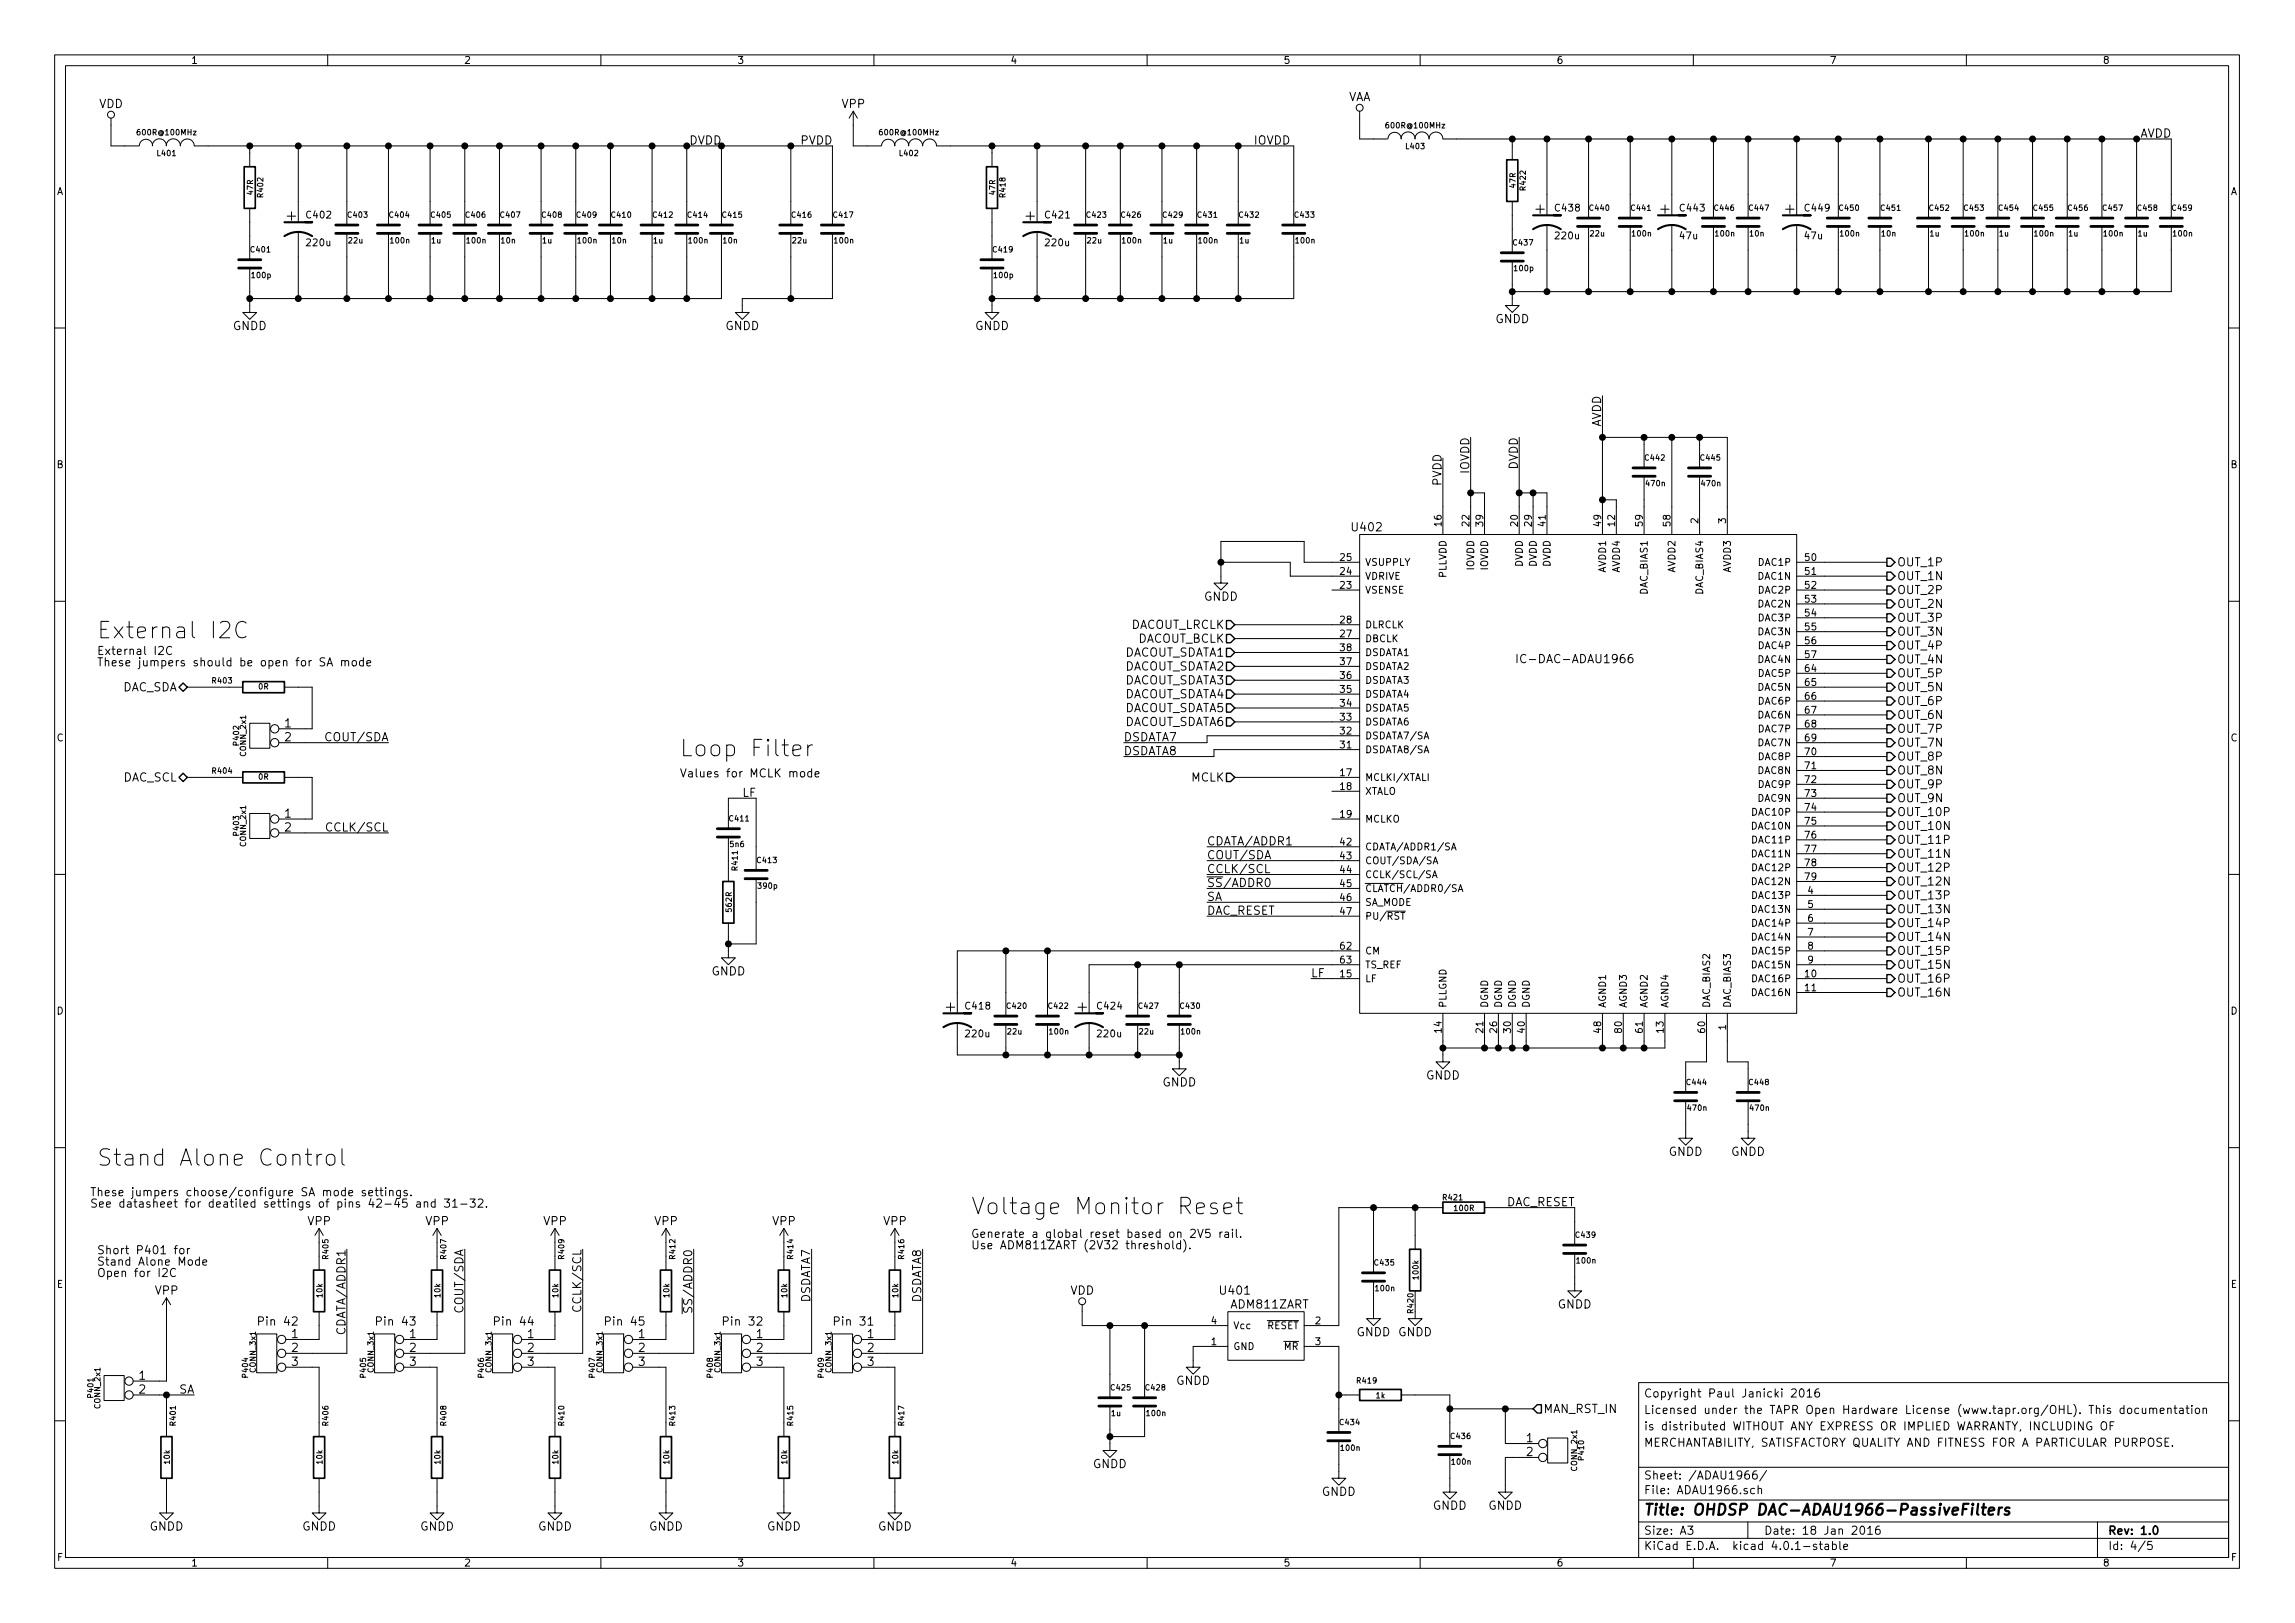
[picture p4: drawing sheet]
<svg xmlns="http://www.w3.org/2000/svg" width="420mm" height="297mm" viewBox="0 0 420 297" stroke-linecap="round" stroke-linejoin="round" font-family="sans-serif">
<defs><g id="words">
<g font-size="4.2">
<text x="17.8" y="116.9">External I2C</text>
<text x="124.5" y="138.5">Loop Filter</text>
<text x="17.8" y="213.4">Stand Alone Control</text>
<text x="177.8" y="222.3">Voltage Monitor Reset</text>
</g>
<g font-size="2.8">
<text x="52.5" y="40.4">+</text>
<text x="187.8" y="40.4">+</text>
<text x="281.1" y="39.2">+</text>
<text x="304" y="39.2">+</text>
<text x="326.8" y="39.2">+</text>
<text x="173.2" y="185.2">+</text>
<text x="197.3" y="185.2">+</text>
<text x="301" y="277.3">Title: OHDSP DAC-ADAU1966-PassiveFilters</text>
</g>
<g font-size="2.1">
<text x="18.1" y="19.8">VDD</text>
<text x="154.1" y="19.8">VPP</text>
<text x="246.7" y="18.5">VAA</text>
<text x="126.1" y="26.5">DVDD</text>
<text x="146.5" y="26.5">PVDD</text>
<text x="229.5" y="26.5">IOVDD</text>
<text x="391.5" y="25.2">AVDD</text>
<text x="273.7" y="59.1">GNDD</text>
<text x="42.6" y="60.4">GNDD</text>
<text x="132.8" y="60.4">GNDD</text>
<text x="178.5" y="60.4">GNDD</text>
<text x="293.1" y="78.4" transform="rotate(-90 293.1 78.4)">AVDD</text>
<text x="263.9" y="88.9" transform="rotate(-90 263.9 88.9)">PVDD</text>
<text x="269" y="86.8" transform="rotate(-90 269 86.8)">IOVDD</text>
<text x="277.9" y="86.1" transform="rotate(-90 277.9 86.1)">DVDD</text>
<text x="247.6" y="97.2">U402</text>
<text x="347.3" y="103.6">OUT_1P</text>
<text x="347.3" y="106.2">OUT_1N</text>
<text x="220.4" y="109.9">GNDD</text>
<text x="347.3" y="108.7">OUT_2P</text>
<text x="347.3" y="111.3">OUT_2N</text>
<text x="347.3" y="113.8">OUT_3P</text>
<text x="17.8" y="119.9">External I2C</text>
<text x="206.7" y="115.1">DACOUT_LRCLK</text>
<text x="208" y="117.6">DACOUT_BCLK</text>
<text x="347.3" y="116.3">OUT_3N</text>
<text x="347.3" y="118.9">OUT_4P</text>
<text x="17.8" y="122">These jumpers should be open for SA mode</text>
<text x="205.4" y="120.2">DACOUT_SDATA1</text>
<text x="205.4" y="122.7">DACOUT_SDATA2</text>
<text x="205.4" y="125.3">DACOUT_SDATA3</text>
<text x="278.8" y="121.4">IC-DAC-ADAU1966</text>
<text x="347.3" y="121.4">OUT_4N</text>
<text x="347.3" y="124">OUT_5P</text>
<text x="22.1" y="126.5">DAC_SDA</text>
<text x="205.4" y="127.8">DACOUT_SDATA4</text>
<text x="205.4" y="130.3">DACOUT_SDATA5</text>
<text x="347.3" y="126.5">OUT_5N</text>
<text x="347.3" y="129">OUT_6P</text>
<text x="347.3" y="131.6">OUT_6N</text>
<text x="52.1" y="133.1">1</text>
<text x="52.1" y="135.7">2</text>
<text x="60" y="135.7">COUT/SDA</text>
<text x="205.4" y="132.9">DACOUT_SDATA6</text>
<text x="205.7" y="135.7">DSDATA7</text>
<text x="347.3" y="134.1">OUT_7P</text>
<text x="347.3" y="136.7">OUT_7N</text>
<text x="22.3" y="143">DAC_SCL</text>
<text x="124.5" y="142.3">Values for MCLK mode</text>
<text x="205.7" y="138.2">DSDATA8</text>
<text x="218" y="143">MCLK</text>
<text x="347.3" y="139.2">OUT_8P</text>
<text x="347.3" y="141.7">OUT_8N</text>
<text x="52.1" y="149.6">1</text>
<text x="135.9" y="145.8">LF</text>
<text x="347.3" y="144.3">OUT_9P</text>
<text x="347.3" y="146.8">OUT_9N</text>
<text x="347.3" y="149.4">OUT_10P</text>
<text x="52.1" y="152.2">2</text>
<text x="60.4" y="152.2">CCLK/SCL</text>
<text x="221" y="154.7">CDATA/ADDR1</text>
<text x="347.3" y="151.9">OUT_10N</text>
<text x="347.3" y="154.4">OUT_11P</text>
<text x="221" y="157.3">COUT/SDA</text>
<text x="221" y="159.8">CCLK/SCL</text>
<text x="347.3" y="157">OUT_11N</text>
<text x="347.3" y="159.5">OUT_12P</text>
<text x="221" y="167.4">DAC_RESET</text>
<text x="221" y="162.3">SS/ADDR0</text>
<text x="221" y="164.9">SA</text>
<text x="347.3" y="162.1">OUT_12N</text>
<text x="347.3" y="164.6">OUT_13P</text>
<text x="347.3" y="167.1">OUT_13N</text>
<text x="347.3" y="169.7">OUT_14P</text>
<text x="347.3" y="172.2">OUT_14N</text>
<text x="130.2" y="178.5">GNDD</text>
<text x="240" y="178.9">LF</text>
<text x="347.3" y="174.8">OUT_15P</text>
<text x="347.3" y="177.3">OUT_15N</text>
<text x="347.3" y="179.8">OUT_16P</text>
<text x="347.3" y="182.4">OUT_16N</text>
<text x="261" y="197.6">GNDD</text>
<text x="212.8" y="198.8">GNDD</text>
<text x="305.5" y="211.5">GNDD</text>
<text x="316.9" y="211.5">GNDD</text>
<text x="16.5" y="218.9">These jumpers choose/configure SA mode settings.</text>
<text x="16.5" y="221">See datasheet for deatiled settings of pins 42-45 and 31-32.</text>
<text x="275.4" y="220.8">DAC_RESET</text>
<text x="56.3" y="224.2">VPP</text>
<text x="77.9" y="224.2">VPP</text>
<text x="99.5" y="224.2">VPP</text>
<text x="119.8" y="224.2">VPP</text>
<text x="141.4" y="224.2">VPP</text>
<text x="161.7" y="224.2">VPP</text>
<text x="177.8" y="226.6">Generate a global reset based on 2V5 rail.</text>
<text x="17.8" y="229.6">Short P401 for</text>
<text x="17.8" y="231.6">Stand Alone Mode</text>
<text x="17.8" y="233.7">Open for I2C</text>
<text x="177.8" y="228.6">Use ADM811ZART (2V32 threshold).</text>
<text x="28.4" y="236.9">VPP</text>
<text x="84.8" y="239.7" transform="rotate(-90 84.8 239.7)">COUT/SDA</text>
<text x="106.4" y="239.4" transform="rotate(-90 106.4 239.4)">CCLK/SCL</text>
<text x="126.7" y="239.4" transform="rotate(-90 126.7 239.4)">SS/ADDR0</text>
<text x="148.3" y="238.7" transform="rotate(-90 148.3 238.7)">DSDATA7</text>
<text x="168.7" y="238.7" transform="rotate(-90 168.7 238.7)">DSDATA8</text>
<text x="195.9" y="236.9">VDD</text>
<text x="223.5" y="236.9">U401</text>
<text x="225.4" y="239.5">ADM811ZART</text>
<text x="285.1" y="239.5">GNDD</text>
<text x="47" y="242.6">Pin 42</text>
<text x="53.4" y="244.9">1</text>
<text x="63.2" y="244" transform="rotate(-90 63.2 244)">CDATA/ADDR1</text>
<text x="68.6" y="242.6">Pin 43</text>
<text x="75" y="244.9">1</text>
<text x="90.2" y="242.6">Pin 44</text>
<text x="96.6" y="244.9">1</text>
<text x="110.5" y="242.6">Pin 45</text>
<text x="116.9" y="244.9">1</text>
<text x="132.1" y="242.6">Pin 32</text>
<text x="138.5" y="244.9">1</text>
<text x="152.4" y="242.6">Pin 31</text>
<text x="158.8" y="244.9">1</text>
<text x="248.3" y="244.6">GNDD GNDD</text>
<text x="53.4" y="247.4">2</text>
<text x="53.4" y="250">3</text>
<text x="75" y="247.4">2</text>
<text x="75" y="250">3</text>
<text x="96.6" y="247.4">2</text>
<text x="96.6" y="250">3</text>
<text x="116.9" y="247.4">2</text>
<text x="116.9" y="250">3</text>
<text x="138.5" y="247.4">2</text>
<text x="138.5" y="250">3</text>
<text x="158.8" y="247.4">2</text>
<text x="158.8" y="250">3</text>
<text x="25.5" y="252.5">1</text>
<text x="25.5" y="255.1">2</text>
<text x="32.6" y="255.1">SA</text>
<text x="215.3" y="253.5">GNDD</text>
<text x="301" y="255.8">Copyright Paul Janicki 2016</text>
<text x="279.5" y="263.9">1</text>
<text x="282.6" y="258.6">MAN_RST_IN</text>
<text x="301" y="261.8">is distributed WITHOUT ANY EXPRESS OR IMPLIED WARRANTY, INCLUDING OF</text>
<text x="301" y="258.8">Licensed under the TAPR Open Hardware License (www.tapr.org/OHL). This documentation</text>
<text x="200.1" y="268.7">GNDD</text>
<text x="279.5" y="266.5">2</text>
<text x="301" y="264.8">MERCHANTABILITY, SATISFACTORY QUALITY AND FITNESS FOR A PARTICULAR PURPOSE.</text>
<text x="242" y="273.8">GNDD</text>
<text x="301" y="273.5">File: ADAU1966.sch</text>
<text x="301" y="270.8">Sheet: /ADAU1966/</text>
<text x="27.4" y="280.1">GNDD</text>
<text x="55.3" y="280.1">GNDD</text>
<text x="76.9" y="280.1">GNDD</text>
<text x="98.5" y="280.1">GNDD</text>
<text x="118.8" y="280.1">GNDD</text>
<text x="140.4" y="280.1">GNDD</text>
<text x="160.7" y="280.1">GNDD</text>
<text x="262.3" y="276.3">GNDD</text>
<text x="272.4" y="276.3">GNDD</text>
<text x="301" y="280.9">Size: A3</text>
<text x="323" y="280.9">Date: 18 Jan 2016</text>
<text x="386" y="280.9">Rev: 1.0</text>
<text x="301" y="283.7">KiCad E.D.A. kicad 4.0.1-stable</text>
<text x="386" y="283.7">Id: 4/5</text>
</g>
<g font-size="1.8">
<text x="35" y="11.7">1</text>
<text x="85" y="11.7">2</text>
<text x="135" y="11.7">3</text>
<text x="185" y="11.7">4</text>
<text x="235" y="11.7">5</text>
<text x="285" y="11.7">6</text>
<text x="335" y="11.7">7</text>
<text x="385" y="11.7">8</text>
<text x="10.4" y="35.7">A</text>
<text x="408.4" y="35.7">A</text>
<text x="56.2" y="40">C402</text>
<text x="191.5" y="40">C421</text>
<text x="284.8" y="38.7">C438</text>
<text x="307.7" y="38.7">C443</text>
<text x="330.6" y="38.7">C449</text>
<text x="56.3" y="45">220u</text>
<text x="191.5" y="45">220u</text>
<text x="284.9" y="43.8">220u</text>
<text x="307.6" y="43.8">47u</text>
<text x="330.5" y="43.8">47u</text>
<text x="10.4" y="85.7">B</text>
<text x="408.4" y="85.7">B</text>
<text x="310.9" y="95.8" transform="rotate(-90 310.9 95.8)">2</text>
<text x="316" y="95.8" transform="rotate(-90 316 95.8)">3</text>
<text x="263.9" y="96.3" transform="rotate(-90 263.9 96.3)">16</text>
<text x="269" y="96.3" transform="rotate(-90 269 96.3)">22</text>
<text x="271.5" y="96.3" transform="rotate(-90 271.5 96.3)">39</text>
<text x="277.9" y="96.3" transform="rotate(-90 277.9 96.3)">20</text>
<text x="280.4" y="96.3" transform="rotate(-90 280.4 96.3)">29</text>
<text x="283" y="96.3" transform="rotate(-90 283 96.3)">41</text>
<text x="293.1" y="96.3" transform="rotate(-90 293.1 96.3)">49</text>
<text x="295.7" y="96.3" transform="rotate(-90 295.7 96.3)">12</text>
<text x="300.7" y="96.3" transform="rotate(-90 300.7 96.3)">59</text>
<text x="305.8" y="96.3" transform="rotate(-90 305.8 96.3)">58</text>
<text x="245.4" y="107.7">23</text>
<text x="245.4" y="105.2">24</text>
<text x="245.4" y="102.7">25</text>
<text x="249.9" y="106.1">VDRIVE</text>
<text x="249.9" y="103.5">VSUPPLY</text>
<text x="264.8" y="105.9" transform="rotate(-90 264.8 105.9)">PLLVDD</text>
<text x="269.9" y="104.5" transform="rotate(-90 269.9 104.5)">IOVDD</text>
<text x="272.4" y="104.5" transform="rotate(-90 272.4 104.5)">IOVDD</text>
<text x="278.8" y="103.8" transform="rotate(-90 278.8 103.8)">DVDD</text>
<text x="281.3" y="103.8" transform="rotate(-90 281.3 103.8)">DVDD</text>
<text x="283.8" y="103.8" transform="rotate(-90 283.8 103.8)">DVDD</text>
<text x="294" y="104.8" transform="rotate(-90 294 104.8)">AVDD1</text>
<text x="296.5" y="104.8" transform="rotate(-90 296.5 104.8)">AVDD4</text>
<text x="306.7" y="104.8" transform="rotate(-90 306.7 104.8)">AVDD2</text>
<text x="316.9" y="104.8" transform="rotate(-90 316.9 104.8)">AVDD3</text>
<text x="321.8" y="106.1">DAC1N</text>
<text x="321.9" y="103.5">DAC1P</text>
<text x="330.5" y="102.7">50</text>
<text x="330.5" y="105.2">51</text>
<text x="330.5" y="107.7">52</text>
<text x="249.9" y="108.6">VSENSE</text>
<text x="301.6" y="108.9" transform="rotate(-90 301.6 108.9)">DAC_BIAS1</text>
<text x="311.8" y="108.9" transform="rotate(-90 311.8 108.9)">DAC_BIAS4</text>
<text x="321.8" y="111.2">DAC2N</text>
<text x="321.9" y="108.6">DAC2P</text>
<text x="321.9" y="113.7">DAC3P</text>
<text x="330.5" y="110.3">53</text>
<text x="330.5" y="112.8">54</text>
<text x="245.4" y="116.6">27</text>
<text x="245.4" y="114.1">28</text>
<text x="245.4" y="119.2">38</text>
<text x="249.9" y="117.5">DBCLK</text>
<text x="249.9" y="115">DLRCLK</text>
<text x="321.8" y="116.2">DAC3N</text>
<text x="321.9" y="118.8">DAC4P</text>
<text x="330.5" y="115.4">55</text>
<text x="330.5" y="117.9">56</text>
<text x="245.4" y="124.2">36</text>
<text x="245.4" y="121.7">37</text>
<text x="249.9" y="125.1">DSDATA3</text>
<text x="249.9" y="122.6">DSDATA2</text>
<text x="249.9" y="120.1">DSDATA1</text>
<text x="321.8" y="121.3">DAC4N</text>
<text x="321.9" y="123.9">DAC5P</text>
<text x="330.5" y="123">64</text>
<text x="330.5" y="125.5">65</text>
<text x="330.5" y="120.4">57</text>
<text x="245.4" y="131.9">33</text>
<text x="245.4" y="129.3">34</text>
<text x="245.4" y="126.8">35</text>
<text x="249.9" y="130.2">DSDATA5</text>
<text x="249.9" y="127.7">DSDATA4</text>
<text x="321.8" y="126.4">DAC5N</text>
<text x="321.8" y="131.5">DAC6N</text>
<text x="321.9" y="128.9">DAC6P</text>
<text x="330.5" y="128.1">66</text>
<text x="330.5" y="130.6">67</text>
<text x="10.4" y="135.7">C</text>
<text x="245.4" y="136.9">31</text>
<text x="245.4" y="134.4">32</text>
<text x="249.9" y="137.8">DSDATA8/SA</text>
<text x="249.9" y="135.3">DSDATA7/SA</text>
<text x="249.9" y="132.8">DSDATA6</text>
<text x="321.8" y="136.6">DAC7N</text>
<text x="321.9" y="134">DAC7P</text>
<text x="330.5" y="133.1">68</text>
<text x="330.5" y="135.7">69</text>
<text x="408.4" y="135.7">C</text>
<text x="245.4" y="142">17</text>
<text x="249.9" y="142.9">MCLKI/XTALI</text>
<text x="321.8" y="141.6">DAC8N</text>
<text x="321.9" y="139.1">DAC8P</text>
<text x="330.5" y="138.2">70</text>
<text x="330.5" y="140.8">71</text>
<text x="330.5" y="143.3">72</text>
<text x="245.4" y="144.6">18</text>
<text x="245.4" y="149.6">19</text>
<text x="249.9" y="145.5">XTALO</text>
<text x="320.9" y="149.3">DAC10P</text>
<text x="321.8" y="146.7">DAC9N</text>
<text x="321.9" y="144.2">DAC9P</text>
<text x="330.5" y="145.8">73</text>
<text x="330.5" y="148.4">74</text>
<text x="245.4" y="154.7">42</text>
<text x="249.9" y="155.6">CDATA/ADDR1/SA</text>
<text x="249.9" y="150.5">MCLKO</text>
<text x="320.8" y="151.8">DAC10N</text>
<text x="320.9" y="154.3">DAC11P</text>
<text x="330.5" y="150.9">75</text>
<text x="330.5" y="153.5">76</text>
<text x="330.5" y="156">77</text>
<text x="245.4" y="157.3">43</text>
<text x="245.4" y="159.8">44</text>
<text x="249.9" y="158.2">COUT/SDA/SA</text>
<text x="249.9" y="160.7">CCLK/SCL/SA</text>
<text x="320.8" y="156.9">DAC11N</text>
<text x="320.8" y="162">DAC12N</text>
<text x="320.9" y="159.4">DAC12P</text>
<text x="330.5" y="158.5">78</text>
<text x="330.5" y="161.1">79</text>
<text x="245.4" y="162.3">45</text>
<text x="245.4" y="164.9">46</text>
<text x="245.4" y="167.4">47</text>
<text x="249.9" y="163.2">CLATCH/ADDR0/SA</text>
<text x="249.9" y="165.8">SA_MODE</text>
<text x="320.8" y="167">DAC13N</text>
<text x="320.9" y="164.5">DAC13P</text>
<text x="331" y="163.6">4</text>
<text x="331" y="166.2">5</text>
<text x="245.4" y="173.8">62</text>
<text x="249.9" y="168.3">PU/RST</text>
<text x="320.8" y="172.1">DAC14N</text>
<text x="320.9" y="169.6">DAC14P</text>
<text x="331" y="168.7">6</text>
<text x="331" y="171.2">7</text>
<text x="331" y="173.8">8</text>
<text x="245.4" y="176.3">63</text>
<text x="245.4" y="178.9">15</text>
<text x="249.9" y="174.7">CM</text>
<text x="249.9" y="177.2">TS_REF</text>
<text x="249.9" y="179.7">LF</text>
<text x="320.8" y="177.2">DAC15N</text>
<text x="320.9" y="174.7">DAC15P</text>
<text x="320.9" y="179.7">DAC16P</text>
<text x="330.5" y="178.9">10</text>
<text x="331" y="176.3">9</text>
<text x="10.4" y="185.7">D</text>
<text x="176.9" y="184.7">C418</text>
<text x="201" y="184.7">C424</text>
<text x="264.8" y="184.4" transform="rotate(-90 264.8 184.4)">PLLGND</text>
<text x="272.4" y="184.4" transform="rotate(-90 272.4 184.4)">DGND</text>
<text x="275" y="184.4" transform="rotate(-90 275 184.4)">DGND</text>
<text x="277.5" y="184.4" transform="rotate(-90 277.5 184.4)">DGND</text>
<text x="280" y="184.4" transform="rotate(-90 280 184.4)">DGND</text>
<text x="294" y="184.4" transform="rotate(-90 294 184.4)">AGND1</text>
<text x="297.8" y="184.4" transform="rotate(-90 297.8 184.4)">AGND3</text>
<text x="301.6" y="184.4" transform="rotate(-90 301.6 184.4)">AGND2</text>
<text x="305.4" y="184.4" transform="rotate(-90 305.4 184.4)">AGND4</text>
<text x="313.1" y="184.4" transform="rotate(-90 313.1 184.4)">DAC_BIAS2</text>
<text x="316.9" y="184.4" transform="rotate(-90 316.9 184.4)">DAC_BIAS3</text>
<text x="320.8" y="182.3">DAC16N</text>
<text x="330.5" y="181.4">11</text>
<text x="408.4" y="185.7">D</text>
<text x="176.9" y="189.8">220u</text>
<text x="201" y="189.8">220u</text>
<text x="263.9" y="189" transform="rotate(-90 263.9 189)">14</text>
<text x="271.5" y="189" transform="rotate(-90 271.5 189)">21</text>
<text x="274.1" y="189" transform="rotate(-90 274.1 189)">26</text>
<text x="276.6" y="189" transform="rotate(-90 276.6 189)">30</text>
<text x="279.1" y="189" transform="rotate(-90 279.1 189)">40</text>
<text x="293.1" y="189" transform="rotate(-90 293.1 189)">48</text>
<text x="296.9" y="189" transform="rotate(-90 296.9 189)">80</text>
<text x="300.7" y="189" transform="rotate(-90 300.7 189)">61</text>
<text x="304.5" y="189" transform="rotate(-90 304.5 189)">13</text>
<text x="312.2" y="189" transform="rotate(-90 312.2 189)">60</text>
<text x="316" y="188.5" transform="rotate(-90 316 188.5)">1</text>
<text x="10.4" y="235.7">E</text>
<text x="408.4" y="235.7">E</text>
<text x="221.8" y="242.4">4</text>
<text x="225.8" y="243.2">Vcc</text>
<text x="231.9" y="243.2">RESET</text>
<text x="240.8" y="242.4">2</text>
<text x="221.8" y="246.2">1</text>
<text x="225.8" y="247.1">GND</text>
<text x="235" y="247.1">MR</text>
<text x="240.8" y="246.2">3</text>
<text x="10.5" y="285.7">F</text>
<text x="35" y="286.7">1</text>
<text x="85" y="286.7">2</text>
<text x="135" y="286.7">3</text>
<text x="185" y="286.7">4</text>
<text x="235" y="286.7">5</text>
<text x="285" y="286.7">6</text>
<text x="335" y="286.7">7</text>
<text x="385" y="286.7">8</text>
<text x="408.5" y="285.7">F</text>
</g>
<g font-size="1.4">
<text x="254.1" y="23.5">600R@100MHz</text>
<text x="25.5" y="24.8">600R@100MHz</text>
<text x="28.9" y="28.6">L401</text>
<text x="161.3" y="24.8">600R@100MHz</text>
<text x="164.8" y="28.6">L402</text>
<text x="257.5" y="27.3">L403</text>
<text x="46.3" y="35.6" transform="rotate(-90 46.3 35.6)">47R</text>
<text x="182.2" y="35.6" transform="rotate(-90 182.2 35.6)">47R</text>
<text x="277.5" y="34.3" transform="rotate(-90 277.5 34.3)">47R</text>
<text x="279.3" y="34.7" transform="rotate(-90 279.3 34.7)">R422</text>
<text x="48.2" y="36" transform="rotate(-90 48.2 36)">R402</text>
<text x="63.8" y="39.8">C403</text>
<text x="71.4" y="39.8">C404</text>
<text x="79" y="39.8">C405</text>
<text x="85.4" y="39.8">C406</text>
<text x="91.7" y="39.8">C407</text>
<text x="99.3" y="39.8">C408</text>
<text x="105.7" y="39.8">C409</text>
<text x="112" y="39.8">C410</text>
<text x="119.7" y="39.8">C412</text>
<text x="126" y="39.8">C414</text>
<text x="132.4" y="39.8">C415</text>
<text x="145.1" y="39.8">C416</text>
<text x="152.7" y="39.8">C417</text>
<text x="184.1" y="36" transform="rotate(-90 184.1 36)">R418</text>
<text x="199" y="39.8">C423</text>
<text x="205.4" y="39.8">C426</text>
<text x="213" y="39.8">C429</text>
<text x="219.4" y="39.8">C431</text>
<text x="227" y="39.8">C432</text>
<text x="237.1" y="39.8">C433</text>
<text x="291.1" y="38.6">C440</text>
<text x="298.7" y="38.6">C441</text>
<text x="314" y="38.6">C446</text>
<text x="320.3" y="38.6">C447</text>
<text x="336.8" y="38.6">C450</text>
<text x="344.4" y="38.6">C451</text>
<text x="353.3" y="38.6">C452</text>
<text x="359.7" y="38.6">C453</text>
<text x="366" y="38.6">C454</text>
<text x="372.4" y="38.6">C455</text>
<text x="378.7" y="38.6">C456</text>
<text x="385.1" y="38.6">C457</text>
<text x="391.4" y="38.6">C458</text>
<text x="397.8" y="38.6">C459</text>
<text x="46" y="46.2">C401</text>
<text x="63.9" y="44.5">22u</text>
<text x="71.6" y="44.5">100n</text>
<text x="79" y="44.5">1u</text>
<text x="85.5" y="44.5">100n</text>
<text x="91.8" y="44.5">10n</text>
<text x="99.3" y="44.5">1u</text>
<text x="105.9" y="44.5">100n</text>
<text x="112.1" y="44.5">10n</text>
<text x="119.7" y="44.5">1u</text>
<text x="126.2" y="44.5">100n</text>
<text x="132.4" y="44.5">10n</text>
<text x="145.1" y="44.5">22u</text>
<text x="152.9" y="44.5">100n</text>
<text x="181.9" y="46.2">C419</text>
<text x="199.1" y="44.5">22u</text>
<text x="205.6" y="44.5">100n</text>
<text x="213" y="44.5">1u</text>
<text x="219.5" y="44.5">100n</text>
<text x="227" y="44.5">1u</text>
<text x="237.3" y="44.5">100n</text>
<text x="277.1" y="44.9">C437</text>
<text x="291.2" y="43.3">22u</text>
<text x="298.9" y="43.3">100n</text>
<text x="314.1" y="43.3">100n</text>
<text x="320.4" y="43.3">10n</text>
<text x="337" y="43.3">100n</text>
<text x="344.5" y="43.3">10n</text>
<text x="353.3" y="43.3">1u</text>
<text x="359.9" y="43.3">100n</text>
<text x="366" y="43.3">1u</text>
<text x="372.6" y="43.3">100n</text>
<text x="378.7" y="43.3">1u</text>
<text x="385.3" y="43.3">100n</text>
<text x="391.4" y="43.3">1u</text>
<text x="398" y="43.3">100n</text>
<text x="46.2" y="50.9">100p</text>
<text x="182.1" y="50.9">100p</text>
<text x="277.3" y="49.6">100p</text>
<text x="301.3" y="84.3">C442</text>
<text x="301.4" y="89">470n</text>
<text x="311.4" y="84.3">C445</text>
<text x="311.6" y="89">470n</text>
<text x="39" y="125.1">R403</text>
<text x="47.3" y="126.2">0R</text>
<text x="43.8" y="136.3" transform="rotate(-90 43.8 136.3)">P402</text>
<text x="39" y="141.6">R404</text>
<text x="45" y="138.3" transform="rotate(-90 45 138.3)">CONN_2x1</text>
<text x="47.3" y="142.7">0R</text>
<text x="43.8" y="152.8" transform="rotate(-90 43.8 152.8)">P403</text>
<text x="45" y="154.8" transform="rotate(-90 45 154.8)">CONN_2x1</text>
<text x="133.6" y="150.3">C411</text>
<text x="133.7" y="155">5n6</text>
<text x="135.1" y="159.2" transform="rotate(-90 135.1 159.2)">R411</text>
<text x="138.7" y="157.9">C413</text>
<text x="134" y="166.8" transform="rotate(-90 134 166.8)">562R</text>
<text x="138.9" y="162.6">390p</text>
<text x="184.4" y="184.6">C420</text>
<text x="192" y="184.6">C422</text>
<text x="208.6" y="184.6">C427</text>
<text x="216.2" y="184.6">C430</text>
<text x="184.5" y="189.3">22u</text>
<text x="192.2" y="189.3">100n</text>
<text x="208.6" y="189.3">22u</text>
<text x="216.4" y="189.3">100n</text>
<text x="308.9" y="198.6">C444</text>
<text x="309.1" y="203.3">470n</text>
<text x="320.3" y="198.6">C448</text>
<text x="320.5" y="203.3">470n</text>
<text x="264.3" y="219.7">R421</text>
<text x="266.3" y="221.6">100R</text>
<text x="288.6" y="226.5">C439</text>
<text x="60.1" y="230.3" transform="rotate(-90 60.1 230.3)">R405</text>
<text x="81.7" y="230.3" transform="rotate(-90 81.7 230.3)">R407</text>
<text x="103.3" y="230.3" transform="rotate(-90 103.3 230.3)">R409</text>
<text x="123.6" y="230.3" transform="rotate(-90 123.6 230.3)">R412</text>
<text x="145.2" y="230.3" transform="rotate(-90 145.2 230.3)">R414</text>
<text x="165.5" y="230.3" transform="rotate(-90 165.5 230.3)">R416</text>
<text x="251.7" y="231.6">C435</text>
<text x="288.7" y="231.2">100n</text>
<text x="59" y="237.4" transform="rotate(-90 59 237.4)">10k</text>
<text x="80.6" y="237.4" transform="rotate(-90 80.6 237.4)">10k</text>
<text x="102.2" y="237.4" transform="rotate(-90 102.2 237.4)">10k</text>
<text x="122.5" y="237.4" transform="rotate(-90 122.5 237.4)">10k</text>
<text x="144.1" y="237.4" transform="rotate(-90 144.1 237.4)">10k</text>
<text x="164.4" y="237.4" transform="rotate(-90 164.4 237.4)">10k</text>
<text x="251.9" y="236.3">100n</text>
<text x="259.7" y="234" transform="rotate(-90 259.7 234)">100k</text>
<text x="258.7" y="240.2" transform="rotate(-90 258.7 240.2)">R420</text>
<text x="46.8" y="251.1" transform="rotate(-90 46.8 251.1)">CONN_3x1</text>
<text x="68.4" y="251.1" transform="rotate(-90 68.4 251.1)">CONN_3x1</text>
<text x="90" y="251.1" transform="rotate(-90 90 251.1)">CONN_3x1</text>
<text x="110.3" y="251.1" transform="rotate(-90 110.3 251.1)">CONN_3x1</text>
<text x="131.9" y="251.1" transform="rotate(-90 131.9 251.1)">CONN_3x1</text>
<text x="152.2" y="251.1" transform="rotate(-90 152.2 251.1)">CONN_3x1</text>
<text x="17.1" y="255.7" transform="rotate(-90 17.1 255.7)">P401</text>
<text x="18.4" y="257.7" transform="rotate(-90 18.4 257.7)">CONN_2x1</text>
<text x="45.4" y="252" transform="rotate(-90 45.4 252)">P404</text>
<text x="67" y="252" transform="rotate(-90 67 252)">P405</text>
<text x="88.6" y="252" transform="rotate(-90 88.6 252)">P406</text>
<text x="108.9" y="252" transform="rotate(-90 108.9 252)">P407</text>
<text x="130.5" y="252" transform="rotate(-90 130.5 252)">P408</text>
<text x="150.8" y="252" transform="rotate(-90 150.8 252)">P409</text>
<text x="203.5" y="254.5">C425</text>
<text x="209.8" y="254.5">C428</text>
<text x="248.5" y="253.2">R419</text>
<text x="251.9" y="255.9">1k</text>
<text x="32.2" y="260.8" transform="rotate(-90 32.2 260.8)">R401</text>
<text x="60.1" y="260.8" transform="rotate(-90 60.1 260.8)">R406</text>
<text x="81.7" y="260.8" transform="rotate(-90 81.7 260.8)">R408</text>
<text x="103.3" y="260.8" transform="rotate(-90 103.3 260.8)">R410</text>
<text x="123.6" y="260.8" transform="rotate(-90 123.6 260.8)">R413</text>
<text x="145.2" y="260.8" transform="rotate(-90 145.2 260.8)">R415</text>
<text x="165.5" y="260.8" transform="rotate(-90 165.5 260.8)">R417</text>
<text x="203.5" y="259.2">1u</text>
<text x="210" y="259.2">100n</text>
<text x="245.4" y="260.8">C434</text>
<text x="265.7" y="263.4">C436</text>
<text x="31.1" y="267.9" transform="rotate(-90 31.1 267.9)">10k</text>
<text x="59" y="267.9" transform="rotate(-90 59 267.9)">10k</text>
<text x="80.6" y="267.9" transform="rotate(-90 80.6 267.9)">10k</text>
<text x="102.2" y="267.9" transform="rotate(-90 102.2 267.9)">10k</text>
<text x="122.5" y="267.9" transform="rotate(-90 122.5 267.9)">10k</text>
<text x="144.1" y="267.9" transform="rotate(-90 144.1 267.9)">10k</text>
<text x="164.4" y="267.9" transform="rotate(-90 164.4 267.9)">10k</text>
<text x="245.6" y="265.5">100n</text>
<text x="265.9" y="268.1">100n</text>
<text x="288.7" y="269.1" transform="rotate(-90 288.7 269.1)">CONN_2x1</text>
<text x="290" y="267.1" transform="rotate(-90 290 267.1)">P410</text>
</g>
</g></defs>
<g fill="none" stroke="#000" stroke-width=".18">
<path d="M10 10h400v277h-400zM12 12h396v273.1h-396zM60 10v2M110 10v2M160 10v2M210 10v2M260 10v2M310 10v2M360 10v2M20.3 21.6v5.1h5.1M25.5 26.7a1.22 1.22 0 0 1 1.2-1.2 1.22 1.22 0 0 1 1.2 1.2M27.9 26.7a1.3 1.3 0 0 1 1.3-1.3 1.3 1.3 0 0 1 1.3 1.3"/>
<path d="M30.4 26.7a1.3 1.3 0 0 1 1.3-1.3 1.3 1.3 0 0 1 1.3 1.3 1.27 1.27 0 0 1 1.3-1.3 1.27 1.27 0 0 1 1.3 1.3M35.6 26.7h116.8v14.5M45.7 26.7v3.8M45.7 38.1v9.4M54.6 26.7v14M63.5 26.7v14.5M71.1 26.7v14.5M78.7 26.7v14.5M85.1 26.7v14.5M91.4 26.7v14.5M99.1 26.7v14.5M105.4 26.7v14.5"/>
<path d="M111.8 26.7v14.5M119.4 26.7v14.5M125.7 26.7v14.5M132.1 26.7v14.5M144.8 26.7v14.5M156.2 20.4v6.3h5.1M156.2 20.4l-.8 1.2M156.2 20.4l.8 1.2M161.4 26.7a1.22 1.22 0 0 1 1.2-1.2 1.22 1.22 0 0 1 1.2 1.2M163.8 26.7a1.3 1.3 0 0 1 1.3-1.3 1.3 1.3 0 0 1 1.3 1.3M166.3 26.7a1.3 1.3 0 0 1 1.3-1.3 1.3 1.3 0 0 1 1.3 1.3 1.27 1.27 0 0 1 1.3-1.3 1.27 1.27 0 0 1 1.2 1.3M171.4 26.7h65.5v14.5"/>
<path d="M181.6 26.7v3.8M181.6 38.1v9.4M189.9 26.7v14M198.8 26.7v14.5M205.1 26.7v14.5M212.7 26.7v14.5M219.1 26.7v14.5M226.7 26.7v14.5M248.9 20.4v5h5.1M254.1 25.4a1.22 1.22 0 0 1 1.2-1.2 1.22 1.22 0 0 1 1.2 1.2M256.5 25.4a1.3 1.3 0 0 1 1.3-1.3 1.3 1.3 0 0 1 1.3 1.3M259 25.4a1.3 1.3 0 0 1 1.3-1.3 1.3 1.3 0 0 1 1.3 1.3 1.27 1.27 0 0 1 1.3-1.2 1.27 1.27 0 0 1 1.3 1.2"/>
<path d="M264.2 25.4h133.3v14.5M276.9 25.4v3.8M276.9 36.9v9.4M283.2 25.4v14M290.8 25.4v14.5M298.4 25.4v14.5M306.1 25.4v14M313.7 25.4v14.5M320 25.4v14.5M328.9 25.4v14M336.5 25.4v14.5M344.2 25.4v14.5"/>
<path d="M353.1 25.4v14.5M359.4 25.4v14.5M365.8 25.4v14.5M372.1 25.4v14.5M378.5 25.4v14.5M384.8 25.4v14.5M391.2 25.4v14.5M45.7 49.1v8.1h1.3l-1.3 1.3-1.3-1.3h1.3M54.6 42.5v12.1M63.5 42.7v11.9M71.1 42.7v11.9M78.7 42.7v11.9"/>
<path d="M85.1 42.7v11.9M91.4 42.7v11.9M99.1 42.7v11.9M105.4 42.7v11.9M111.8 42.7v11.9M119.4 42.7v11.9M125.7 42.7v11.9M132.1 42.7v11.9h-86.4M144.8 42.7v11.9M152.4 42.7v11.9h-16.5v2.6h1.3l-1.3 1.3-1.3-1.3h1.3M181.6 49.1v8.1h1.3l-1.3 1.3-1.3-1.3h1.3M189.9 42.5v12.1"/>
<path d="M198.8 42.7v11.9M205.1 42.7v11.9M212.7 42.7v11.9M219.1 42.7v11.9M226.7 42.7v11.9M236.9 42.7v11.9h-55.3M276.9 47.8v8.1h1.2l-1.2 1.3-1.3-1.3h1.3M283.2 41.2v12.2M290.8 41.4v12M298.4 41.4v12M306.1 41.2v12.2M313.7 41.4v12"/>
<path d="M320 41.4v12M328.9 41.2v12.2M336.5 41.4v12M344.2 41.4v12M353.1 41.4v12M359.4 41.4v12M365.8 41.4v12M372.1 41.4v12M378.5 41.4v12M384.8 41.4v12M391.2 41.4v12M397.5 41.4v12h-120.6"/>
<path d="M10 60h2M293.4 72.4v25.4M408 60h2M248.9 97.8h80v87.7h-80zM264.2 83.9v13.9M269.2 90.2h2.6v7.6M269.2 80v17.8M278.1 80v17.8M278.1 90.2h5.1v7.6M280.7 90.2v7.6M293.4 80h22.8v17.8M293.4 91.5h2.5v6.3"/>
<path d="M301 80v5.6M301 87.2v10.6M306.1 80v17.8M311.1 80v5.6M311.1 87.2v10.6M10 110h2M29.1 118.5l.5-.2 .3 .4-.9 1.1h.9M31.4 118.5a.7 .7 0 0 0-.9 .2 .7 .7 0 0 0 .1 .9 .55 .55 0 0 0 .8 .1M40.3 114l.5-.3h.7a.84 .84 0 0 1 .4 1.3l-1.7 1.7h1.9M45.1 114a1.12 1.12 0 0 0-1.3-.1 1.12 1.12 0 0 0-.6 1.1 1.28 1.28 0 0 0 .3 1.4 1.28 1.28 0 0 0 1.4 .2l.2-.2M223.5 102.9h12.7v2.5h12.7M226.1 116.9h22.8"/>
<path d="M226.1 114.3h22.8M226.1 119.4h22.8M243.8 108h5.1M248.9 102.9h-10.1v-3.8h-15.3v7.6h1.3l-1.3 1.3-1.3-1.3h1.3M277.7 119.8v1.5M298.8 119.8a.62 .62 0 0 0-.7 .6v.6l.1 .2 .5 .1 .3-.3v-.4l-.3-.2h-.3l-.3 .2M328.9 102.9h16.5M328.9 105.4h16.5M328.9 108h16.5M328.9 110.5h16.5M328.9 113.1h16.5M328.9 115.6h16.5"/>
<path d="M328.9 118.1h16.5M408 110h2M34.3 125.8h10.1M45.7 132.4h3.7v4.5h-3.7zM51.1 135.9h20M52.1 125.8h5v7.6h-6M59.5 120.5l-.6-.1-.3 .3 .1 .3 .7 .3v.5a.62 .62 0 0 1-.8 0M59.9 121.9l.5-1.5 .5 1.5M60 121.4h.7M62.5 121l.2-.1 .4 .1 .1 .9M62.5 120.9v1M63.2 121.1a.36 .36 0 0 1 .3-.2 .36 .36 0 0 1 .3 .2v.8"/>
<path d="M64.5 121l.2-.1 .5 .1 .1 .6-.2 .2-.4 .1-.2-.1zM66.5 121l-.4-.1-.3 .3 .1 .6 .2 .1 .4-.1M66.5 120.4v1.5M67.2 121.4l.7-.2-.1-.2-.4-.1-.2 .2v.7h.6M145.2 137.3l1.4-.3-.1-.5-.9-.2-.3 .2-.1 .3v1.1l.1 .3 .3 .1 .9-.1M147.9 136.3v2M148.7 136.3a.73 .73 0 0 0-.8 .6M226.1 132.1h22.8M226.1 129.6h22.8M226.1 127h22.8M226.1 124.5h22.8M226.1 122h22.8"/>
<path d="M248.9 137.2h-26.7v1.3h-16.5M248.9 134.7h-27.9v1.2h-15.3M260.7 137.8l.4-1.3 .5 1.3M260.7 135.2l.4-1.2 .5 1.2M328.9 138.5h16.5M328.9 123.2h16.5M328.9 125.8h16.5M328.9 128.3h16.5M328.9 120.7h16.5M328.9 130.8h16.5M328.9 133.4h16.5M328.9 135.9h16.5"/>
<path d="M34.3 142.3h10.1M45.7 148.9h3.7v4.6h-3.7zM51.1 152.4h20M52.1 142.3h5v7.6h-6M133.3 151.7v-5.6h5.1v13.2M133.3 153.2v8.1M146.6 141.3l.2-.1 .4 .1 .1 .6-.1 .2-.4 .1-.2-.1zM148.6 141.3l-.4-.1-.3 .3 .1 .6 .2 .1 .4-.1M148.6 140.7v1.5M149.2 141.7l.7-.1v-.3l-.4-.1-.3 .2 .1 .7h.6M221 155h27.9M221 157.5h27.9"/>
<path d="M226.1 142.3h22.8M231.7 158.2v1.5h.8M235.5 154.6h.9M243.8 144.8h5.1M243.8 149.9h5.1M261.5 141.6v1.3M262.4 158.1l.4-1.3 .4 1.3M262.5 157.7h.6M265.7 155.6l.4-1.3 .5 1.3M265.9 155.2h.5M328.9 141h16.5M328.9 143.5h16.5"/>
<path d="M328.9 146.1h16.5M328.9 148.6h16.5M328.9 151.2h16.5M328.9 153.7h16.5M328.9 156.2h16.5M328.9 158.8h16.5M10 160h2M133.3 168.9v6.4h1.3l-1.3 1.3-1.2-1.3h1.2M138.4 160.8v12h-5.1M184.1 174v12M191.8 174v12M208.3 176.6v9.4"/>
<path d="M215.9 176.6v9.4M221 160.1h27.9M221 162.6h27.9M221 165.1h27.9M221 167.7h27.9M231.8 160.9l.2-.2a.81 .81 0 0 1 .5 .8 .81 .81 0 0 1-.5 .8l-.2-.2-.2-.4zM240 179.1h8.9M248.9 174h-73.6v11.5M248.9 176.6h-49.5v8.9M249.9 161.7h7M253.8 166.8h3.5M256.5 167h.7"/>
<path d="M262.3 160.6l.4-1.2 .4 1.2M262.4 160.3h.6M267 163.2l.4-1.3 .4 1.3M267.1 162.8h.6M328.9 163.9h16.5M328.9 166.4h16.5M328.9 168.9h16.5M328.9 171.5h16.5M328.9 174h16.5M328.9 176.6h16.5M328.9 179.1h16.5M328.9 161.3h16.5"/>
<path d="M408 160h2M175.3 187.2v5.9h40.6M184.1 187.5v5.6M191.8 187.5v5.6M199.4 187.2v5.9M208.3 187.5v5.6M215.9 187.5v8.1h1.3l-1.3 1.3-1.3-1.3h1.3M264.2 185.5v8.8h1.2l-1.2 1.3-1.3-1.3h1.3M271.8 185.5v6.3M274.3 185.5v6.3M276.9 185.5v6.3M279.4 185.5v6.3"/>
<path d="M293.4 185.5v6.3M297.2 185.5v6.3M301 185.5v6.3M304.8 185.5v6.3h-40.6M312.4 185.5v8.8h-3.8v5.6M316.2 185.5v8.8h3.8v5.6M328.9 181.6h16.5M10 210h2M55.9 211.3h1.1M56.3 210.2v2.6l.2 .3 .5 .1M58 211.3v1.9M58.9 211.3a.73 .73 0 0 0-.9 .5"/>
<path d="M59.9 211.5a.81 .81 0 0 1 1.4 .3v.9a.82 .82 0 0 1-.8 .6 .82 .82 0 0 1-.8-.6v-.9zM62.6 210.2v2.6l.2 .3 .2 .1M66.9 217.9a.37 .37 0 0 0-.6 .2l.1 .2 .5 .1 .1 .2-.3 .3-.4-.1M67.5 218.4l.7-.2v-.3h-.5l-.2 .2 .1 .7h.6M68.7 217.9h.5M68.9 217.4v1.3l.3 .2M69.5 217.9h.6M69.7 217.4v1.3l.4 .2M70.6 217.4v.1M70.6 217.9v1M71.3 218l.2-.1h.4l.1 1M71.3 217.9v1"/>
<path d="M72.6 219.4l-.3 1.1h.9M73 219.9v1M73.3 217.9v1.3l-.3 .2-.3-.1M73.3 217.9h-.4l-.3 .2 .1 .6 .2 .2 .4-.1M74.5 219.4h-.7l-.1 .8 .2-.2 .5 .1 .1 .2v.5l-.2 .1-.6-.1M74.5 217.9a.37 .37 0 0 0-.6 .2l.1 .2 .5 .1 .1 .2-.2 .3-.5-.1M75.2 218.7v.2M77.7 219.9v1M79.7 219.4v1.5M81.4 219.4h.9l-.5 .6 .4 .2v.6l-.2 .1-.6-.1M82.9 219.9l.4-.5v1.5M86.1 219.4h.9l-.5 .6 .4 .2v.6l-.2 .1-.6-.1"/>
<path d="M87.6 219.6l.5-.2 .3 .5-.9 1h.9M226.8 219.1v2.6l.1 .3 .6 .1M308.6 201.5v6.8h-1.3l1.3 1.3 1.3-1.3h-1.3M320 201.5v6.8h-1.2l1.2 1.3 1.3-1.3h-1.3M408 210h2M29.8 232.3l.6-.2 .2 .5-.9 1h.9M30.5 237.5v15.3h-6.1M30.5 237.5l-.8 1.3M30.5 237.5l.7 1.3M31.9 228.5h.6M32.1 232.3a.7 .7 0 0 0-.9 .2 .7 .7 0 0 0 .1 .9 .55 .55 0 0 0 .8 .1M32.5 228l-.4 .2v1.3"/>
<path d="M33 228.6l.2-.1 .4 .1 .1 .6-.1 .2-.4 .1-.2-.2zM34.3 228.5v1M34.7 228.5l-.4 .3M36.5 230.6h-.4l-.3 .2 .1 .6 .2 .2 .4-.1M36.5 230.1v1.5M37.1 231.1l.7-.2v-.3h-.4l-.3 .2 .1 .7h.6M58.4 224.8v7.6M58.4 224.8l-.7 1.3M58.4 224.8l.8 1.3M63.5 228.6v19.1h-11.2M76.3 220h.6l.1 .9M77 220.3l-.5 .1-.2 .2 .2 .3h.5"/>
<path d="M77.7 220.1l.2-.2 .4 .1v.9M79.7 220l-.5-.1-.3 .3 .1 .6 .2 .1h.5M80 224.8v7.6M80 224.8l-.8 1.3M80 224.8l.8 1.3M82.9 220.9h.8M84.4 220.4h1.1M85.1 228.6v19.1h-11.2M89.1 220.8v.1M101.6 224.8v7.6M101.6 224.8l-.8 1.3M101.6 224.8l.8 1.3"/>
<path d="M106.7 228.6v19.1h-11.2M121.9 224.8v7.6M121.9 224.8l-.7 1.3M121.9 224.8l.8 1.3M124.9 237.6v2.8M125.2 239.3a.62 .62 0 0 0 .1 .8h.4l.4-.7h.4a.62 .62 0 0 1 .1 .8M127 228.6v19.1h-11.2M143.5 224.8v7.6M143.5 224.8l-.8 1.3M143.5 224.8l.8 1.3M148.6 228.6v19.1h-11.2M163.8 224.8v7.6"/>
<path d="M163.8 224.8l-.7 1.3M163.8 224.8l.8 1.3M168.9 228.6v19.1h-11.2M198.1 238.8v3.8h26.7M213.4 227.7l.2-.1 .4 .1 .1 .6-.2 .2-.3 .1-.2-.2zM214.7 227.1v1.3l.2 .2M216.1 227.6h-.4l-.3 .2 .1 .6 .2 .2 .4-.1M216.1 227.1v1.5M216.7 226.9a1.71 1.71 0 0 1 0 2.2M217.8 228.4v.2M218 225.1l.6-.1 .2 .4-.9 1.1h.9M219 221.1l1.5-.2-.2-.6-.8-.1-.3 .1-.2 .3v1.1l.2 .3 .3 .1 .8-.1"/>
<path d="M219.3 225l.5 1.5 .5-1.5M221.5 225h-.7l-.1 .7 .2-.1h.5l.2 .2-.1 .6-.2 .1-.6-.1M222.8 220.3l-.8-.1-.2 .1-.2 .3 .2 .4 1 .3 .1 .3-.1 .4-.3 .1-.9-.1M223.3 225.5v1M223.8 225.5l-.5 .3M224.1 221.1l1.4-.2-.2-.6-.8-.1-.3 .1-.1 .3v1.1l.1 .3 .3 .1 .8-.1M224.3 225.6h.6v.9M224.9 225.8l-.5 .1-.2 .2 .2 .4 .5-.1M225.6 225v.1M225.6 225.5v1M226.3 225v1.3l.2 .2M226.3 220.2h1.2"/>
<path d="M227.1 226.4v.1M251.5 234.5v6.8h-1.3l1.3 1.3 1.2-1.3h-1.2M251.5 221v12M259.1 221v7.6M259.1 236.3v2.5M264.2 221h-19.1v21.6h-6.3M271.8 221h16.5v6.9M288.3 229.4v6.9h-1.3l1.3 1.2 1.3-1.2h-1.3M19 251.8h3.7v4.5h-3.7zM24.4 255.3h11.2M30.5 255.3v7.6M47 244.1h3.7v7.1h-3.7z"/>
<path d="M52.3 250.2h6.1v12.7M53.5 241.2l.6-.2 .2 .2 .1 .2-.9 1.1h.9M58.4 240.1v5h-6.1M68.6 244.1h3.7v7.1h-3.7zM73.9 250.2h6.1v12.7M75.1 241h.9l-.5 .6 .3 .1 .2 .2-.1 .5-.2 .1h-.4l-.2-.1M80 240.1v5h-6.1M90.2 244.1h3.7v7.1h-3.7zM95.5 250.2h6.1v12.7M97.1 240.9l-.4 1.1h1M97.4 241.5v1M101.6 240.1v5h-6.1"/>
<path d="M110.5 244.1h3.7v7.1h-3.7zM115.8 250.2h6.1v12.7M117.8 241h-.7l-.1 .7 .2-.1 .6 .1 .1 .2v.4l-.3 .2-.6-.1M121.9 240.1v5h-6.1M132.1 244.1h3.7v7.1h-3.7zM137.4 250.2h6.1v12.7M138.6 241.2l.6-.2 .2 .2 .1 .2-.9 1.1h.9M143.5 240.1v5h-6.1M152.4 244.1h3.7v7.1h-3.7zM157.7 250.2h6.1v12.7M158.9 241.4l.5-.4v1.5M158.9 242.5h.9"/>
<path d="M163.8 240.1v5h-6.1M203.2 257.3v8.2h-1.3l1.3 1.2 1.3-1.2h-1.3M203.2 242.6v13.2M209.5 242.6v13.2M209.5 257.3v5.6h-6.3M224.8 240.1h14v8.9h-14zM224.8 246.4h-6.4v3.8h-1.2l1.2 1.3 1.3-1.3h-1.3M232 241.7h5.7M238.8 246.4h6.3v15.8M245.1 255.3h3.8M256.5 255.3h8.9v9.4M259.1 240.1v1.2h-1.3l1.3 1.3 1.2-1.3h-1.2"/>
<path d="M265.4 257.8h15.3M275.6 257.8v6.4h6.1M300 253h108v32.1h-108zM328 254.3l.6-.1 .3 .4-1 1.1h1M329.6 254.3l.2-.1a.81 .81 0 0 1 .6 .6 .81 .81 0 0 1-.3 .8l-.2 .1a.79 .79 0 0 1-.3-1.4zM330.8 254.6l.5-.4v1.5M330.8 255.7h.9M333 254.2a.59 .59 0 0 0-.7 .6v.8l.2 .1 .5-.1 .1-.5-.1-.3h-.5l-.2 .3M388.8 257.8l-.4-.1-.3 .3 .1 .6 .2 .1 .4-.1M388.8 257.2v1.5M389.6 257.8l.2-.1 .4 .1 .1 .6-.2 .2-.3 .1-.2-.1zM391.5 257.8l-.4-.1-.3 .3 .1 .6 .2 .1 .4-.1"/>
<path d="M392.2 257.7l.1 .9 .3 .1 .2-.1M392.8 257.7v1M393.5 257.8l.3-.1 .3 .1 .1 .9M393.5 257.7v1M394.2 257.9a.36 .36 0 0 1 .3-.2 .36 .36 0 0 1 .3 .2v.8M395.5 258.2l.7-.1-.1-.3-.4-.1-.2 .2 .1 .7h.5M396.8 257.8l.3-.1 .3 .1 .1 .9M396.8 257.7v1M398 257.7h.6M398.2 257.2v1.3l.4 .2M399.1 257.8h.5l.1 .9M399.7 258.1l-.5 .1-.2 .2 .2 .3 .5-.1"/>
<path d="M400.2 257.7h.6M400.4 257.2v1.3l.4 .2M401.3 257.2v.2M401.3 257.7v1M402 257.8l.2-.1 .4 .1 .1 .6-.1 .2-.4 .1-.2-.1zM403.3 257.8l.2-.1 .4 .1 .1 .9M403.3 257.7v1M10 260h2M30.5 270.5v6.4h1.2l-1.2 1.3-1.3-1.3h1.3M58.4 270.5v6.4h1.3l-1.3 1.3-1.3-1.3h1.3M80 270.5v6.4h1.3l-1.3 1.3-1.3-1.3h1.3M101.6 270.5v6.4h1.3l-1.3 1.3-1.3-1.3h1.3"/>
<path d="M121.9 270.5v6.4h1.3l-1.3 1.3-1.3-1.3h1.3M143.5 270.5v6.4h1.3l-1.3 1.3-1.3-1.3h1.3M163.8 270.5v6.4h1.3l-1.3 1.3-1.2-1.3h1.2M245.1 263.7v6.8h-1.3l1.3 1.3 1.3-1.3h-1.3M265.4 266.2v6.9h-1.2l1.2 1.3 1.3-1.3h-1.3M281.7 266.7h-6.1v6.4h-1.3l1.3 1.3 1.3-1.3h-1.3M283.3 263.2h3.7v4.6h-3.7zM300 278.5h108M300 274.5h108M300 268.5h108M309 279.3h.9l-.5 .6 .5 .1v.7l-.2 .1-.7-.1M320 278.5v3"/>
<path d="M320.1 269.2a.59 .59 0 0 0-.7 .6l.1 .8 .2 .1 .5-.1 .1-.5-.2-.3h-.4l-.3 .3M321.2 272.5l-.4-.1-.3 .3 .1 .6 .2 .1 .4-.1M321.6 269.2a.59 .59 0 0 0-.7 .6v.8l.2 .1 .5-.1 .1-.5-.1-.3h-.5l-.2 .3M321.9 272.5l.2-.1 .4 .1v.9M321.9 271.9v1.5M323.4 269.1l-1.3 2M340.7 279.4l.2-.1a.81 .81 0 0 1 .6 .6 .81 .81 0 0 1-.3 .8l-.2 .1a.8 .8 0 0 1-.6-.6 .8 .8 0 0 1 .3-.8zM341.9 279.7l.5-.4v1.5M344.1 279.3a.59 .59 0 0 0-.7 .6v.8l.2 .1 .5-.1 .1-.5-.1-.3h-.5l-.2 .3M381.4 260.2v1.5l-.9-1.5v1.5M382.9 260.3a.7 .7 0 0 0-.9 .7 .7 .7 0 0 0 .9 .6l.1-.5h-.3M384 278.5v6.6"/>
<path d="M384.7 260.4l.3-.2a.53 .53 0 0 1 .7 .5v.5a.51 .51 0 0 1-.8 .4 1.05 1.05 0 0 1-.2-1.2zM386.3 260.9h.5M387 260.2h-.7v1.5M395.7 263.3l-.6-.1-.2 .3v.3l.8 .3v.5a.62 .62 0 0 1-.8 0M396.4 263.9h.5M397.1 263.2h-.7v1.5h.7M397.7 264.6v.1M408 260h2M60 285.1v1.9M110 285.1v1.9M160 285.1v1.9M210 285.1v1.9"/>
<path d="M260 285.1v1.9M300 281.5h108M310 285.1v1.9M332.6 282.7a.37 .37 0 0 0-.6 .1l.1 .2 .5 .2v.1l-.2 .3-.4-.1M333.1 282.6h.5M333.3 282.1v1.3l.3 .2M334.1 282.7h.6l.1 .9M334.8 283h-.5l-.2 .2 .2 .4 .5-.1M335.5 282.7l.4-.1 .3 .3-.1 .6h-.6M335.5 282.1v1.5M336.8 282.1v1.3l.2 .2M337.5 283.1l.8-.1-.1-.3-.4-.1-.3 .2 .1 .7h.6"/>
<path d="M341.9 280.8h.9M360 285.1v1.9M392.7 282l-1.2 2M394 282.1h-.8v.7l.2-.1h.5l.1 .3v.5l-.2 .1-.6-.1"/>
<circle cx="248.9" cy="19.7" r=".63"/>
<circle cx="20.3" cy="21" r=".63"/>
<circle cx="50.3" cy="135.9" r=".76"/>
<circle cx="50.3" cy="133.4" r=".76"/>
<circle cx="50.3" cy="149.9" r=".76"/>
<circle cx="50.3" cy="152.4" r=".76"/>
<circle cx="198.1" cy="238.2" r=".63"/>
<circle cx="23.6" cy="255.3" r=".76"/>
<circle cx="23.6" cy="252.8" r=".76"/>
<circle cx="51.6" cy="250.2" r=".76"/>
<circle cx="51.6" cy="247.7" r=".76"/>
<circle cx="51.6" cy="245.1" r=".76"/>
<circle cx="73.2" cy="250.2" r=".76"/>
<circle cx="73.2" cy="247.7" r=".76"/>
<circle cx="73.2" cy="245.1" r=".76"/>
<circle cx="94.7" cy="250.2" r=".76"/>
<circle cx="94.7" cy="245.1" r=".76"/>
<circle cx="94.7" cy="247.7" r=".76"/>
<circle cx="115.1" cy="247.7" r=".76"/>
<circle cx="115.1" cy="245.1" r=".76"/>
<circle cx="115.1" cy="250.2" r=".76"/>
<circle cx="136.7" cy="247.7" r=".76"/>
<circle cx="136.7" cy="250.2" r=".76"/>
<circle cx="136.7" cy="245.1" r=".76"/>
<circle cx="157" cy="245.1" r=".76"/>
<circle cx="157" cy="250.2" r=".76"/>
<circle cx="157" cy="247.7" r=".76"/>
<circle cx="282.4" cy="264.2" r=".76"/>
<circle cx="282.4" cy="266.7" r=".76"/>
</g>
<g fill="none" stroke="#000" stroke-width=".3">
<path d="M44.7 30.5h2v7.6h-2zM180.6 30.5h2v7.6h-2zM275.8 29.2h2.1v7.7h-2.1zM44.4 124.8h7.7v2h-7.7zM44.4 141.3h7.7v2h-7.7zM132.3 161.3h2.1v7.6h-2.1zM57.4 232.4h2v7.7h-2zM79 232.4h2v7.7h-2zM100.6 232.4h2v7.7h-2zM120.9 232.4h2v7.7h-2zM142.5 232.4h2v7.7h-2zM162.8 232.4h2v7.7h-2z"/>
<path d="M258.1 228.6h2v7.7h-2zM264.2 220h7.6v2h-7.6zM248.9 254.3h7.6v2h-7.6zM29.5 262.9h2v7.6h-2zM57.4 262.9h2v7.6h-2zM79 262.9h2v7.6h-2zM100.6 262.9h2v7.6h-2zM120.9 262.9h2v7.6h-2zM142.5 262.9h2v7.6h-2zM162.8 262.9h2v7.6h-2zM394.3 279.5l.2-.2a.81 .81 0 0 1 .6 .6 .81 .81 0 0 1-.3 .8l-.1 .1a.79 .79 0 0 1-.4-1.3z"/>
</g>
<path d="M361.2 275.2v.2l.1-.1-.1-.1v.2M362.2 275.2l-.3 1.7 .3 .3M362.8 275.9h.8M363.2 275.2l-.2 1.7 .1 .2 .3 .1M364.1 276.6l1-.2-.1-.4h-.7l-.3 .9 .3 .3 .6-.1M366 275.9l-.2 1.3M366.5 275.9a.54 .54 0 0 0-.6 .4M367.9 276l-.5-.1-.3 .4 .2 .3 .5 .1 .1 .2-.2 .2-.1 .1-.6-.1" fill="none" stroke="#000" stroke-width=".41"/>
<g fill="none" stroke="#000" stroke-width=".51">
<path d="M288.8 39.9h4.1M296.4 39.9h4.1M311.7 39.9h4M318 39.9h4.1M334.5 39.9h4.1M342.1 39.9h4.1M351 39.9h4.1M357.4 39.9h4M363.7 39.9h4.1M370.1 39.9h4M376.4 39.9h4.1M382.8 39.9h4"/>
<path d="M389.1 39.9h4.1M395.5 39.9h4M43.7 49.1h4.1M43.7 47.5h4.1M61.5 42.7h4M61.5 41.2h4M69.1 42.7h4.1M69.1 41.2h4.1M76.7 42.7h4.1M76.7 41.2h4.1M83.1 42.7h4M83.1 41.2h4"/>
<path d="M89.4 42.7h4.1M89.4 41.2h4.1M97 42.7h4.1M97 41.2h4.1M103.4 42.7h4M103.4 41.2h4M109.7 42.7h4.1M109.7 41.2h4.1M117.3 42.7h4.1M117.3 41.2h4.1M123.7 42.7h4.1M123.7 41.2h4.1"/>
<path d="M130 42.7h4.1M130 41.2h4.1M142.7 42.7h4.1M142.7 41.2h4.1M150.4 42.7h4M150.4 41.2h4M179.6 49.1h4M179.6 47.5h4M196.7 42.7h4.1M196.7 41.2h4.1M203.1 42.7h4M203.1 41.2h4"/>
<path d="M210.7 42.7h4.1M210.7 41.2h4.1M217 42.7h4.1M217 41.2h4.1M224.7 42.7h4M224.7 41.2h4M234.8 42.7h4.1M234.8 41.2h4.1M274.8 47.8h4.1M274.8 46.3h4.1M288.8 41.4h4.1M296.4 41.4h4.1"/>
<path d="M311.7 41.4h4M318 41.4h4.1M334.5 41.4h4.1M342.1 41.4h4.1M351 41.4h4.1M357.4 41.4h4M363.7 41.4h4.1M370.1 41.4h4M376.4 41.4h4.1M382.8 41.4h4M389.1 41.4h4.1M395.5 41.4h4"/>
<path d="M299 87.2h4M299 85.6h4M309.1 87.2h4.1M309.1 85.6h4.1M131.3 153.2h4.1M131.3 151.7h4.1M136.4 159.3h4.1M136.4 160.8h4.1M182.1 187.5h4.1M182.1 186h4.1M189.7 187.5h4.1M189.7 186h4.1"/>
<path d="M206.2 187.5h4.1M206.2 186h4.1M213.9 187.5h4M213.9 186h4M306.6 199.9h4M318 199.9h4.1M306.6 201.5h4M318 201.5h4.1M249.4 234.5h4.1M249.4 233h4.1M286.3 229.4h4M286.3 227.9h4"/>
<path d="M201.2 257.3h4M201.2 255.8h4M207.5 257.3h4.1M207.5 255.8h4.1M243.1 263.7h4M243.1 262.2h4M263.4 266.2h4.1M263.4 264.7h4.1"/>
</g>
<g fill="none" stroke="#000" stroke-width=".25">
<path d="M224.5 113.6h.8l.8 .7-.8 .8h-.8zM224.5 116.1h.8l.8 .8-.8 .7h-.8zM224.5 118.7h.8l.8 .7-.8 .8h-.8zM345.4 102.2h.8l.7 .7-.7 .7h-.8zM345.4 104.7h.8l.7 .7-.7 .8h-.8zM345.4 107.3h.8l.7 .7-.7 .7h-.8zM345.4 109.8h.8l.7 .7-.7 .8h-.8zM345.4 112.3h.8l.7 .8-.7 .7h-.8zM345.4 114.9h.8l.7 .7-.7 .7h-.8zM345.4 117.4h.8l.7 .7-.7 .8h-.8zM345.4 120h.8l.7 .7-.7 .7h-.8zM33.5 125l.8 .8-.8 .7-.7-.7z"/>
<path d="M224.5 121.2h.8l.8 .8-.8 .7h-.8zM224.5 123.7h.8l.8 .8-.8 .8h-.8zM224.5 126.3h.8l.8 .7-.8 .8h-.8zM224.5 128.8h.8l.8 .8-.8 .7h-.8zM224.5 131.4h.8l.8 .7-.8 .8h-.8zM345.4 122.5h.8l.7 .7-.7 .8h-.8zM345.4 125h.8l.7 .8-.7 .7h-.8zM345.4 127.6h.8l.7 .7-.7 .7h-.8zM345.4 130.1h.8l.7 .7-.7 .8h-.8zM345.4 132.7h.8l.7 .7-.7 .7h-.8zM345.4 135.2h.8l.7 .7-.7 .8h-.8zM345.4 137.7h.8l.7 .8-.7 .7h-.8z"/>
<path d="M33.5 141.5l.8 .8-.8 .7-.7-.7zM224.5 141.5h.8l.8 .8-.8 .7h-.8zM345.4 140.3h.8l.7 .7-.7 .7h-.8zM345.4 142.8h.8l.7 .7-.7 .8h-.8zM345.4 145.4h.8l.7 .7-.7 .7h-.8zM345.4 147.9h.8l.7 .7-.7 .8h-.8zM345.4 150.4h.8l.7 .8-.7 .7h-.8zM345.4 153h.8l.7 .7-.7 .7h-.8zM345.4 155.5h.8l.7 .7-.7 .8h-.8zM345.4 158.1h.8l.7 .7-.7 .7h-.8zM345.4 160.6h.8l.7 .7-.7 .8h-.8zM345.4 163.1h.8l.7 .8-.7 .7h-.8z"/>
<path d="M345.4 165.7h.8l.7 .7-.7 .7h-.8zM345.4 168.2h.8l.7 .7-.7 .8h-.8zM345.4 173.3h.8l.7 .7-.7 .8h-.8zM345.4 170.8h.8l.7 .7-.7 .7h-.8zM345.4 175.8h.8l.7 .8-.7 .7h-.8zM345.4 178.4h.8l.7 .7-.7 .7h-.8zM345.4 180.9h.8l.7 .7-.7 .8h-.8zM280.7 257.8l.7-.7h.8v1.5h-.8z"/>
</g>
<g fill="none" stroke="#000" stroke-width=".38">
<path d="M280.7 39.4h5h-1.2M303.5 39.4h5.1h-1.3M326.4 39.4h5.1h-1.3M52.1 43.2a4.6 4.6 0 0 1 5 0M52.1 40.7h5h-1.2M187.3 43.2a4.6 4.6 0 0 1 5.1 0M187.3 40.7h5.1h-1.3M280.7 41.9a4.6 4.6 0 0 1 5 0M303.5 41.9a4.6 4.6 0 0 1 5.1 0M326.4 41.9a4.6 4.6 0 0 1 5.1 0M172.7 188a4.6 4.6 0 0 1 5.1 0M172.7 185.5h5.1h-1.3"/>
<path d="M196.8 188a4.6 4.6 0 0 1 5.1 0M196.8 185.5h5.1h-1.2"/>
</g>
<g fill="#000" stroke="#000" stroke-width=".25">
<circle cx="45.7" cy="26.7" r=".51"/>
<circle cx="54.6" cy="26.7" r=".51"/>
<circle cx="63.5" cy="26.7" r=".51"/>
<circle cx="71.1" cy="26.7" r=".51"/>
<circle cx="78.7" cy="26.7" r=".51"/>
<circle cx="85.1" cy="26.7" r=".51"/>
<circle cx="91.4" cy="26.7" r=".51"/>
<circle cx="99.1" cy="26.7" r=".51"/>
<circle cx="105.4" cy="26.7" r=".51"/>
<circle cx="111.8" cy="26.7" r=".51"/>
<circle cx="119.4" cy="26.7" r=".51"/>
<circle cx="125.7" cy="26.7" r=".51"/>
<circle cx="132.1" cy="26.7" r=".51"/>
<circle cx="144.8" cy="26.7" r=".51"/>
<circle cx="181.6" cy="26.7" r=".51"/>
<circle cx="189.9" cy="26.7" r=".51"/>
<circle cx="198.8" cy="26.7" r=".51"/>
<circle cx="205.1" cy="26.7" r=".51"/>
<circle cx="212.7" cy="26.7" r=".51"/>
<circle cx="219.1" cy="26.7" r=".51"/>
<circle cx="226.7" cy="26.7" r=".51"/>
<circle cx="276.9" cy="25.4" r=".51"/>
<circle cx="283.2" cy="25.4" r=".51"/>
<circle cx="290.8" cy="25.4" r=".51"/>
<circle cx="298.4" cy="25.4" r=".51"/>
<circle cx="306.1" cy="25.4" r=".51"/>
<circle cx="313.7" cy="25.4" r=".51"/>
<circle cx="320" cy="25.4" r=".51"/>
<circle cx="328.9" cy="25.4" r=".51"/>
<circle cx="336.5" cy="25.4" r=".51"/>
<circle cx="344.2" cy="25.4" r=".51"/>
<circle cx="353.1" cy="25.4" r=".51"/>
<circle cx="359.4" cy="25.4" r=".51"/>
<circle cx="365.8" cy="25.4" r=".51"/>
<circle cx="372.1" cy="25.4" r=".51"/>
<circle cx="378.5" cy="25.4" r=".51"/>
<circle cx="384.8" cy="25.4" r=".51"/>
<circle cx="391.2" cy="25.4" r=".51"/>
<circle cx="45.7" cy="54.6" r=".51"/>
<circle cx="54.6" cy="54.6" r=".51"/>
<circle cx="63.5" cy="54.6" r=".51"/>
<circle cx="71.1" cy="54.6" r=".51"/>
<circle cx="78.7" cy="54.6" r=".51"/>
<circle cx="85.1" cy="54.6" r=".51"/>
<circle cx="91.4" cy="54.6" r=".51"/>
<circle cx="99.1" cy="54.6" r=".51"/>
<circle cx="105.4" cy="54.6" r=".51"/>
<circle cx="111.8" cy="54.6" r=".51"/>
<circle cx="119.4" cy="54.6" r=".51"/>
<circle cx="125.7" cy="54.6" r=".51"/>
<circle cx="144.8" cy="54.6" r=".51"/>
<circle cx="181.6" cy="54.6" r=".51"/>
<circle cx="189.9" cy="54.6" r=".51"/>
<circle cx="198.8" cy="54.6" r=".51"/>
<circle cx="205.1" cy="54.6" r=".51"/>
<circle cx="212.7" cy="54.6" r=".51"/>
<circle cx="219.1" cy="54.6" r=".51"/>
<circle cx="226.7" cy="54.6" r=".51"/>
<circle cx="276.9" cy="53.4" r=".51"/>
<circle cx="283.2" cy="53.4" r=".51"/>
<circle cx="290.8" cy="53.4" r=".51"/>
<circle cx="298.4" cy="53.4" r=".51"/>
<circle cx="306.1" cy="53.4" r=".51"/>
<circle cx="313.7" cy="53.4" r=".51"/>
<circle cx="320" cy="53.4" r=".51"/>
<circle cx="328.9" cy="53.4" r=".51"/>
<circle cx="336.5" cy="53.4" r=".51"/>
<circle cx="344.2" cy="53.4" r=".51"/>
<circle cx="353.1" cy="53.4" r=".51"/>
<circle cx="359.4" cy="53.4" r=".51"/>
<circle cx="365.8" cy="53.4" r=".51"/>
<circle cx="372.1" cy="53.4" r=".51"/>
<circle cx="378.5" cy="53.4" r=".51"/>
<circle cx="384.8" cy="53.4" r=".51"/>
<circle cx="391.2" cy="53.4" r=".51"/>
<circle cx="269.2" cy="90.2" r=".51"/>
<circle cx="278.1" cy="90.2" r=".51"/>
<circle cx="280.7" cy="90.2" r=".51"/>
<circle cx="293.4" cy="80" r=".51"/>
<circle cx="293.4" cy="91.5" r=".51"/>
<circle cx="301" cy="80" r=".51"/>
<circle cx="306.1" cy="80" r=".51"/>
<circle cx="311.1" cy="80" r=".51"/>
<circle cx="223.5" cy="102.9" r=".51"/>
<circle cx="133.4" cy="172.8" r=".51"/>
<circle cx="184.2" cy="174" r=".51"/>
<circle cx="191.8" cy="174" r=".51"/>
<circle cx="208.3" cy="176.6" r=".51"/>
<circle cx="215.9" cy="176.6" r=".51"/>
<circle cx="184.2" cy="193.1" r=".51"/>
<circle cx="191.8" cy="193.1" r=".51"/>
<circle cx="199.4" cy="193.1" r=".51"/>
<circle cx="208.3" cy="193.1" r=".51"/>
<circle cx="215.9" cy="193.1" r=".51"/>
<circle cx="264.2" cy="191.8" r=".51"/>
<circle cx="271.8" cy="191.8" r=".51"/>
<circle cx="274.3" cy="191.8" r=".51"/>
<circle cx="276.9" cy="191.8" r=".51"/>
<circle cx="279.4" cy="191.8" r=".51"/>
<circle cx="293.4" cy="191.8" r=".51"/>
<circle cx="297.2" cy="191.8" r=".51"/>
<circle cx="301" cy="191.8" r=".51"/>
<circle cx="251.5" cy="221" r=".51"/>
<circle cx="259.1" cy="221" r=".51"/>
<circle cx="30.5" cy="255.3" r=".51"/>
<circle cx="203.2" cy="242.6" r=".51"/>
<circle cx="209.6" cy="242.6" r=".51"/>
<circle cx="245.1" cy="255.3" r=".51"/>
<circle cx="265.4" cy="257.8" r=".51"/>
<circle cx="275.6" cy="257.8" r=".51"/>
<circle cx="203.2" cy="262.9" r=".51"/>
</g>
<use href="#words"/>
</svg>
